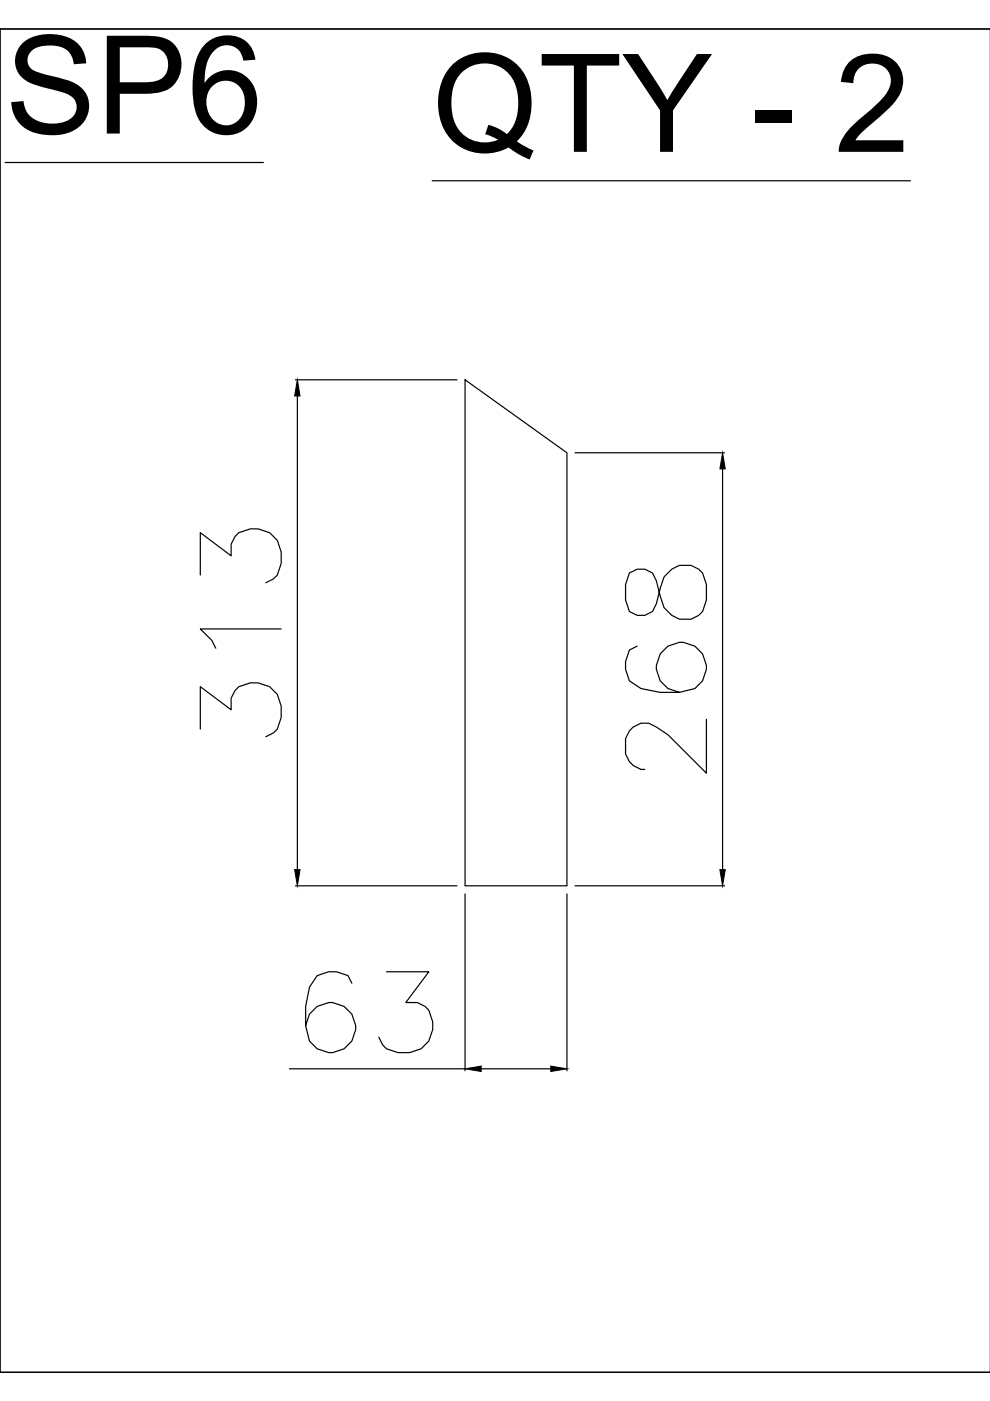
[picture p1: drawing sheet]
<svg xmlns="http://www.w3.org/2000/svg" width="210mm" height="297mm" viewBox="0 0 210 297" stroke-linecap="round" stroke-linejoin="round" font-family="sans-serif">
<defs><g id="words">
<g font-size="29">
<text x="1.1" y="28.3">SP6</text>
<text x="91.6" y="32.2">QTY - 2</text>
</g>
</g></defs>
<!-- layer: 0 -->
<g fill="none" stroke="#000" stroke-width=".25">
<path d="M0 6.1h.1M0 6.1h210h-210v284.9h210h-210zM1.1 34.5h54.7M91.6 38.3h101.4M62.6 80.5h34.3M63 84v100.4M98.6 80.5l21.6 15.5v91.8h-21.6zM121.9 96h31.7M153.2 99.4v85M42.5 121.9v-9l6.5 4.9v-2.4l.8-1.6 .8-.9a6.2 6.2 0 0 1 8.2 1.7l.8 2.4v2.5l-.8 2.4-.8 .8-1.6 .9M59.6 133.3h-17.1l2.4 2.5 .8 1.6M133.4 121.5l-.8 2.4v3.3l.8 2.5 1.7 .8h1.6l1.6-.8 .9-1.7 .8-3.2a5.5 5.5 0 0 1 6.5-4.9l1.6 .8 .9 .8 .8 2.4v3.3l-.8 2.5-.9 .8a5 5 0 0 1-7.3-1.7l-.8-2.4-.8-3.3-.9-1.6-1.6-.8h-1.6z"/>
<path d="M135.1 137l-1.7 .8-.8 2.5v1.6l.8 2.5 2.5 1.6 4.1 .8h4.1l3.2-.8 1.7-1.6 .8-2.5v-.8l-.8-2.5-1.7-1.6-2.4-.8a5.3 5.3 0 0 0-5.7 5.7l.8 2.5 1.6 1.6 2.5 .8M42.5 154.6v-9l6.5 4.9v-2.5l.8-1.6 .8-.8a6.2 6.2 0 0 1 8.2 1.6l.8 2.5v2.4l-.8 2.5-.8 .8-1.6 .8M149.8 152.5v11.4l-8.2-8.1-2.4-1.7a4.1 4.1 0 0 0-6.6 2.5v3.3a4.2 4.2 0 0 0 4.1 3.2M62.6 187.8h34.3M98.6 189.5v37.5M120.2 189.5v37.5M121.9 187.8h31.7M74.6 208.5l-.8-1.7-2.5-.8h-1.6l-2.5 .8-1.6 2.5-.8 4.1v4.1l.8 3.2 1.6 1.7 2.5 .8a5.3 5.3 0 0 0 5.7-5.7l-.8-2.5-1.6-1.6-2.5-.8h-.8l-2.5 .8-1.6 1.6-.8 2.5M81.9 206h9l-4.9 6.6h2.5l1.6 .8 .8 .8a6.2 6.2 0 0 1-1.6 8.2l-2.5 .8h-2.4l-2.5-.8-.8-.9-.8-1.6M61.4 226.6h37.2M102 226.6h14.8"/>
</g>
<path d="M63 80.5l.6 3.5h-1.1zM153.2 96l.6 3.4h-1.2zM62.5 184.4h1.1l-.6 3.4zM152.6 184.4h1.2l-.6 3.4zM98.6 226.6l3.4-.6v1.2zM116.8 226l3.4 .6-3.4 .6z" fill="#000" stroke="#000" stroke-width=".21"/>
<use href="#words"/>
</svg>
